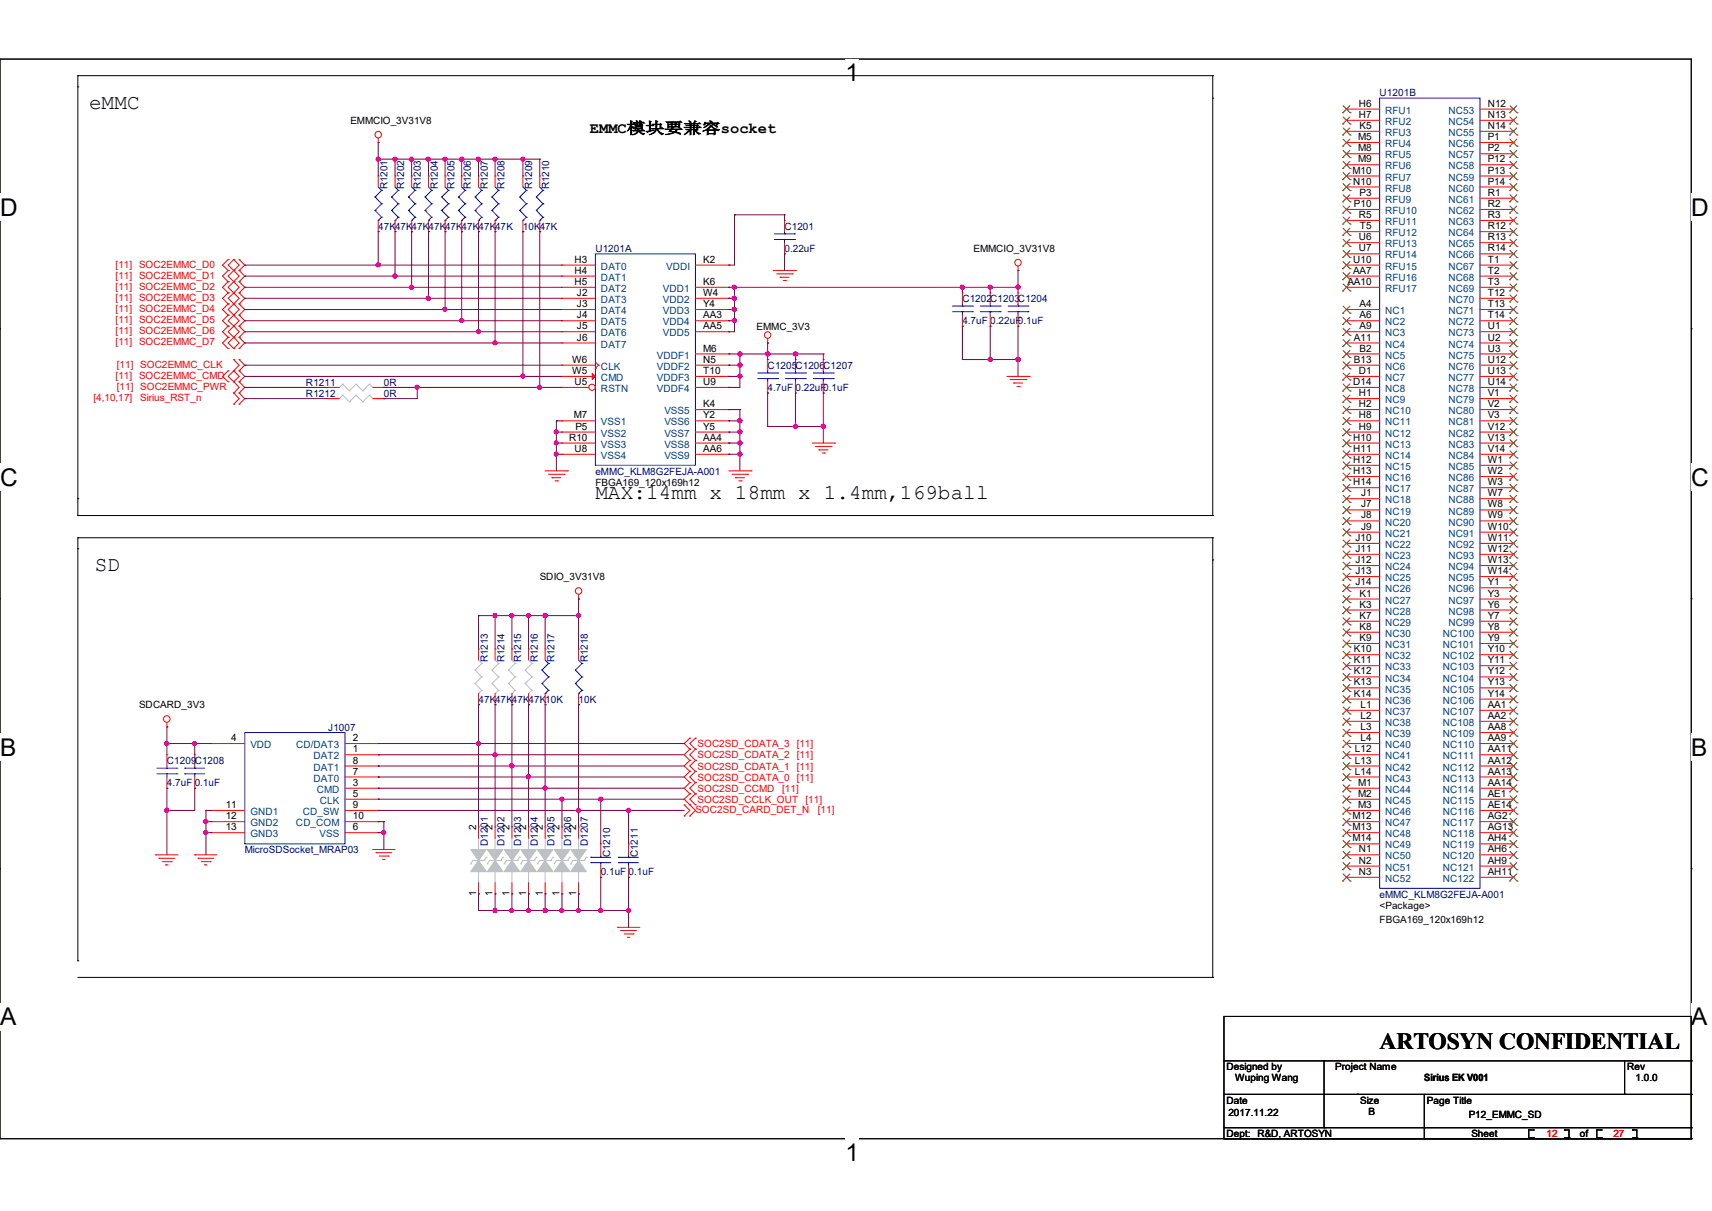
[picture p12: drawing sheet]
<svg xmlns="http://www.w3.org/2000/svg" width="297mm" height="210mm" viewBox="0 0 297 210" stroke-linecap="round" stroke-linejoin="round" font-family="sans-serif">
<defs><g id="words">
<g font-size="4.2">
<text x="146.7" y="14.1">1</text>
<text x="0" y="37.4">D</text>
<text x="293.4" y="37.4">D</text>
<text x="0" y="84.2">C</text>
<text x="293.4" y="84.2">C</text>
<text x="0" y="131">B</text>
<text x="293.4" y="131">B</text>
<text x="0" y="177.8">A</text>
<text x="293.4" y="177.8">A</text>
<text x="146.7" y="201.3">1</text>
</g>
<text font-size="4" x="239.4" y="181.9">ARTOSYN CONFIDENTIAL</text>
<g font-size="3.6">
<text x="15.5" y="19">eMMC</text>
<text x="103.3" y="86.5">MAX:14mm x 18mm x 1.4mm,169ball</text>
<text x="16.4" y="99.1">SD</text>
</g>
<text font-size="2.7" x="102.3" y="23.1">EMMC模块要兼容socket</text>
<g font-size="1.7" fill="#000080">
<text x="239.3" y="16.7">U1201B</text>
<text x="67.2" y="32.8" transform="rotate(-90 67.2 32.8)">R1201</text>
<text x="70.1" y="32.8" transform="rotate(-90 70.1 32.8)">R1202</text>
<text x="73" y="32.8" transform="rotate(-90 73 32.8)">R1203</text>
<text x="75.9" y="32.8" transform="rotate(-90 75.9 32.8)">R1204</text>
<text x="78.8" y="32.8" transform="rotate(-90 78.8 32.8)">R1205</text>
<text x="81.7" y="32.8" transform="rotate(-90 81.7 32.8)">R1206</text>
<text x="84.6" y="32.8" transform="rotate(-90 84.6 32.8)">R1207</text>
<text x="87.5" y="32.8" transform="rotate(-90 87.5 32.8)">R1208</text>
<text x="92.3" y="32.8" transform="rotate(-90 92.3 32.8)">R1209</text>
<text x="95.2" y="32.8" transform="rotate(-90 95.2 32.8)">R1210</text>
<text x="65.6" y="39.8">47K47K47K47K47K47K47K47K</text>
<text x="90.7" y="39.8">10K47K</text>
<text x="136.1" y="39.8">C1201</text>
<text x="103.3" y="43.7">U1201A</text>
<text x="136.1" y="43.7">0.22uF</text>
<text x="167" y="52.4">C1202C1203C1204</text>
<text x="167" y="56.3">4.7uF 0.22uF0.1uF</text>
<text x="133.2" y="64">C1205C1206C1207</text>
<text x="53.1" y="68.8">R1212</text>
<text x="53.1" y="66.9">R1211</text>
<text x="66.6" y="68.8">0R</text>
<text x="66.6" y="66.9">0R</text>
<text x="133.2" y="67.8">4.7uF 0.22uF0.1uF</text>
<text x="103.3" y="82.3">eMMC_KLM8G2FEJA-A001</text>
<text x="84.6" y="114.9" transform="rotate(-90 84.6 114.9)">R1213</text>
<text x="87.5" y="114.9" transform="rotate(-90 87.5 114.9)">R1214</text>
<text x="90.4" y="114.9" transform="rotate(-90 90.4 114.9)">R1215</text>
<text x="93.3" y="114.9" transform="rotate(-90 93.3 114.9)">R1216</text>
<text x="96.2" y="114.9" transform="rotate(-90 96.2 114.9)">R1217</text>
<text x="102" y="114.9" transform="rotate(-90 102 114.9)">R1218</text>
<text x="83" y="121.9">47K47K47K47K10K</text>
<text x="100.4" y="121.9">10K</text>
<text x="56.9" y="126.7">J1007</text>
<text x="29" y="132.5">C1209C1208</text>
<text x="29" y="136.4">4.7uF 0.1uF</text>
<text x="42.5" y="148">MicroSDSocket_MRAP03</text>
<text x="84.6" y="146.7" transform="rotate(-90 84.6 146.7)">D1201</text>
<text x="87.5" y="146.7" transform="rotate(-90 87.5 146.7)">D1202</text>
<text x="90.4" y="146.7" transform="rotate(-90 90.4 146.7)">D1203</text>
<text x="93.3" y="146.7" transform="rotate(-90 93.3 146.7)">D1204</text>
<text x="96.2" y="146.7" transform="rotate(-90 96.2 146.7)">D1205</text>
<text x="99.1" y="146.7" transform="rotate(-90 99.1 146.7)">D1206</text>
<text x="102" y="146.7" transform="rotate(-90 102 146.7)">D1207</text>
<text x="105.8" y="148.7" transform="rotate(-90 105.8 148.7)">C1210</text>
<text x="110.7" y="148.7" transform="rotate(-90 110.7 148.7)">C1211</text>
<text x="104.2" y="151.8">0.1uF 0.1uF</text>
<text x="239.3" y="155.7">eMMC_KLM8G2FEJA-A001</text>
</g>
<g font-size="1.7">
<text x="60.8" y="21.5">EMMCIO_3V31V8</text>
<text x="235.7" y="20.4">H7</text>
<text x="235.7" y="18.5">H6</text>
<text x="235.9" y="22.4">K5</text>
<text x="258.1" y="22.4">N14</text>
<text x="258.1" y="20.4">N13</text>
<text x="258.1" y="18.5">N12</text>
<text x="235.6" y="28.2">M9</text>
<text x="235.6" y="26.2">M8</text>
<text x="235.6" y="24.3">M5</text>
<text x="258.1" y="28.2">P12</text>
<text x="258.1" y="26.2">P2</text>
<text x="258.1" y="24.3">P1</text>
<text x="234.6" y="30.1">M10</text>
<text x="234.8" y="32">N10</text>
<text x="234.9" y="35.9">P10</text>
<text x="235.9" y="34">P3</text>
<text x="258.1" y="35.9">R2</text>
<text x="258.1" y="34">R1</text>
<text x="258.1" y="32">P14</text>
<text x="258.1" y="30.1">P13</text>
<text x="235.7" y="41.7">U6</text>
<text x="235.7" y="37.8">R5</text>
<text x="235.9" y="39.7">T5</text>
<text x="258.1" y="41.7">R13</text>
<text x="258.1" y="39.7">R12</text>
<text x="258.1" y="37.8">R3</text>
<text x="99.7" y="47.5">H4</text>
<text x="99.7" y="45.5">H3</text>
<text x="122" y="45.5">K2</text>
<text x="168.9" y="43.7">EMMCIO_3V31V8</text>
<text x="234.7" y="47.5">AA7</text>
<text x="234.8" y="45.5">U10</text>
<text x="235.7" y="43.6">U7</text>
<text x="258.1" y="47.5">T2</text>
<text x="258.1" y="45.5">T1</text>
<text x="258.1" y="43.6">R14</text>
<text x="99.7" y="49.4">H5</text>
<text x="100.1" y="53.3">J3</text>
<text x="100.1" y="51.3">J2</text>
<text x="122" y="53.3">Y4</text>
<text x="122" y="51.3">W4</text>
<text x="122" y="49.4">K6</text>
<text x="233.8" y="49.4">AA10</text>
<text x="235.9" y="53.3">A4</text>
<text x="258.1" y="53.3">T13</text>
<text x="258.1" y="51.3">T12</text>
<text x="258.1" y="49.4">T3</text>
<text x="100.1" y="59.1">J6</text>
<text x="100.1" y="57.1">J5</text>
<text x="100.1" y="55.2">J4</text>
<text x="122" y="57.1">AA5</text>
<text x="122" y="55.2">AA3</text>
<text x="131.3" y="57.2">EMMC_3V3</text>
<text x="234.9" y="59.1">A11</text>
<text x="235.9" y="57.1">A9</text>
<text x="235.9" y="55.2">A6</text>
<text x="258.1" y="59.1">U2</text>
<text x="258.1" y="57.1">U1</text>
<text x="258.1" y="55.2">T14</text>
<text x="99.3" y="64.9">W5</text>
<text x="99.3" y="62.9">W6</text>
<text x="122" y="64.9">T10</text>
<text x="122" y="62.9">N5</text>
<text x="122" y="61">M6</text>
<text x="234.9" y="62.9">B13</text>
<text x="235.7" y="64.9">D1</text>
<text x="235.9" y="61">B2</text>
<text x="258.1" y="64.9">U13</text>
<text x="258.1" y="62.9">U12</text>
<text x="258.1" y="61">U3</text>
<text x="99.7" y="66.8">U5</text>
<text x="122" y="70.6">K4</text>
<text x="122" y="66.8">U9</text>
<text x="234.8" y="66.8">D14</text>
<text x="235.7" y="70.6">H2</text>
<text x="235.7" y="68.7">H1</text>
<text x="258.1" y="70.6">V2</text>
<text x="258.1" y="68.7">V1</text>
<text x="258.1" y="66.8">U14</text>
<text x="98.7" y="76.4">R10</text>
<text x="99.6" y="72.6">M7</text>
<text x="99.8" y="74.5">P5</text>
<text x="122" y="76.4">AA4</text>
<text x="122" y="74.5">Y5</text>
<text x="122" y="72.6">Y2</text>
<text x="234.8" y="76.4">H10</text>
<text x="235.7" y="74.5">H9</text>
<text x="235.7" y="72.6">H8</text>
<text x="258.1" y="76.4">V13</text>
<text x="258.1" y="74.5">V12</text>
<text x="258.1" y="72.6">V3</text>
<text x="99.7" y="78.4">U8</text>
<text x="122" y="78.4">AA6</text>
<text x="234.8" y="82.2">H13</text>
<text x="234.8" y="80.3">H12</text>
<text x="234.8" y="78.4">H11</text>
<text x="258.1" y="82.2">W2</text>
<text x="258.1" y="80.3">W1</text>
<text x="258.1" y="78.4">V14</text>
<text x="103.3" y="84.2">FBGA169_120x169h12</text>
<text x="234.8" y="84.2">H14</text>
<text x="236.1" y="86.1">J1</text>
<text x="236.1" y="89.9">J8</text>
<text x="236.1" y="88">J7</text>
<text x="258.1" y="89.9">W9</text>
<text x="258.1" y="88">W8</text>
<text x="258.1" y="86.1">W7</text>
<text x="258.1" y="84.2">W3</text>
<text x="235.2" y="95.7">J11</text>
<text x="235.2" y="93.8">J10</text>
<text x="236.1" y="91.9">J9</text>
<text x="258.1" y="95.7">W12</text>
<text x="258.1" y="93.8">W11</text>
<text x="258.1" y="91.9">W10</text>
<text x="93.6" y="100.7">SDIO_3V31V8</text>
<text x="235.2" y="101.5">J14</text>
<text x="235.2" y="99.6">J13</text>
<text x="235.2" y="97.7">J12</text>
<text x="258.1" y="101.5">Y1</text>
<text x="258.1" y="99.6">W14</text>
<text x="258.1" y="97.7">W13</text>
<text x="235.9" y="107.3">K7</text>
<text x="235.9" y="105.4">K3</text>
<text x="235.9" y="103.5">K1</text>
<text x="258.1" y="107.3">Y7</text>
<text x="258.1" y="105.4">Y6</text>
<text x="258.1" y="103.5">Y3</text>
<text x="234.9" y="113.1">K10</text>
<text x="235.9" y="111.2">K9</text>
<text x="235.9" y="109.2">K8</text>
<text x="258.1" y="113.1">Y10</text>
<text x="258.1" y="111.2">Y9</text>
<text x="258.1" y="109.2">Y8</text>
<text x="234.9" y="118.9">K13</text>
<text x="234.9" y="117">K12</text>
<text x="234.9" y="115">K11</text>
<text x="258.1" y="118.9">Y13</text>
<text x="258.1" y="117">Y12</text>
<text x="258.1" y="115">Y11</text>
<text x="24.1" y="122.8">SDCARD_3V3</text>
<text x="234.9" y="120.8">K14</text>
<text x="236" y="124.7">L2</text>
<text x="236" y="122.8">L1</text>
<text x="258.1" y="124.7">AA2</text>
<text x="258.1" y="122.8">AA1</text>
<text x="258.1" y="120.8">Y14</text>
<text x="40.1" y="128.5">4</text>
<text x="61.2" y="130.5">1</text>
<text x="61.2" y="128.5">2</text>
<text x="235.1" y="130.5">L12</text>
<text x="236" y="128.5">L4</text>
<text x="236" y="126.6">L3</text>
<text x="258.1" y="130.5">AA11</text>
<text x="258.1" y="128.5">AA9</text>
<text x="258.1" y="126.6">AA8</text>
<text x="61.2" y="132.4">8</text>
<text x="61.2" y="134.3">7</text>
<text x="61.2" y="136.3">3</text>
<text x="235.1" y="134.3">L14</text>
<text x="235.1" y="132.4">L13</text>
<text x="235.6" y="136.3">M1</text>
<text x="258.1" y="136.3">AA14</text>
<text x="258.1" y="134.3">AA13</text>
<text x="258.1" y="132.4">AA12</text>
<text x="39.2" y="140.1">11</text>
<text x="39.2" y="142.1">12</text>
<text x="39.2" y="144">13</text>
<text x="61.2" y="140.1">9</text>
<text x="61.2" y="144">6</text>
<text x="61.2" y="138.2">5</text>
<text x="61.2" y="142.1">10</text>
<text x="234.6" y="144">M13</text>
<text x="234.6" y="142.1">M12</text>
<text x="235.6" y="140.1">M3</text>
<text x="235.6" y="138.2">M2</text>
<text x="258.1" y="144">AG13</text>
<text x="258.1" y="142.1">AG2</text>
<text x="258.1" y="140.1">AE14</text>
<text x="258.1" y="138.2">AE1</text>
<text x="82.6" y="144" transform="rotate(-90 82.6 144)">2</text>
<text x="85.5" y="144" transform="rotate(-90 85.5 144)">2</text>
<text x="88.4" y="144" transform="rotate(-90 88.4 144)">2</text>
<text x="91.3" y="144" transform="rotate(-90 91.3 144)">2</text>
<text x="94.1" y="144" transform="rotate(-90 94.1 144)">2</text>
<text x="97.1" y="144" transform="rotate(-90 97.1 144)">2</text>
<text x="99.9" y="144" transform="rotate(-90 99.9 144)">2</text>
<text x="234.6" y="145.9">M14</text>
<text x="235.7" y="149.8">N2</text>
<text x="235.7" y="147.8">N1</text>
<text x="258.1" y="149.8">AH9</text>
<text x="258.1" y="147.8">AH6</text>
<text x="258.1" y="145.9">AH4</text>
<text x="82.6" y="155.4" transform="rotate(-90 82.6 155.4)">1</text>
<text x="85.5" y="155.4" transform="rotate(-90 85.5 155.4)">1</text>
<text x="88.4" y="155.4" transform="rotate(-90 88.4 155.4)">1</text>
<text x="91.3" y="155.4" transform="rotate(-90 91.3 155.4)">1</text>
<text x="94.1" y="155.4" transform="rotate(-90 94.1 155.4)">1</text>
<text x="97.1" y="155.4" transform="rotate(-90 97.1 155.4)">1</text>
<text x="99.9" y="155.4" transform="rotate(-90 99.9 155.4)">1</text>
<text x="235.7" y="151.7">N3</text>
<text x="258.1" y="151.7">AH11</text>
<text x="239.3" y="157.6">&lt;Package&gt;</text>
<text x="239.3" y="160.1">FBGA169_120x169h12</text>
<text x="212.8" y="185.6">Designed by</text>
<text x="231.6" y="185.6">Project Name</text>
<text x="282.3" y="185.6">Rev</text>
<text x="212.8" y="191.4">Date</text>
<text x="214.3" y="187.5">Wuping Wang</text>
<text x="236" y="191.4">Size</text>
<text x="247.1" y="187.5">Sirius EK V001</text>
<text x="247.6" y="191.4">Page Title</text>
<text x="283.8" y="187.5">1.0.0</text>
<text x="212.8" y="197.2">Dept: R&amp;D, ARTOSYN</text>
<text x="213.1" y="193.5">2017.11.22</text>
<text x="237.4" y="193.3">B</text>
<text x="254.8" y="193.9">P12_EMMC_SD</text>
<text x="255.3" y="197.2">Sheet</text>
<text x="274.1" y="197.2">of</text>
</g>
<g font-size="1.7" fill="#004080">
<text x="240.3" y="23.6">RFU3</text>
<text x="240.3" y="21.7">RFU2</text>
<text x="240.3" y="19.7">RFU1</text>
<text x="251.3" y="23.6">NC55</text>
<text x="251.3" y="21.7">NC54</text>
<text x="251.3" y="19.7">NC53</text>
<text x="240.3" y="29.4">RFU6</text>
<text x="240.3" y="27.5">RFU5</text>
<text x="240.3" y="25.5">RFU4</text>
<text x="251.3" y="29.4">NC58</text>
<text x="251.3" y="27.5">NC57</text>
<text x="251.3" y="25.5">NC56</text>
<text x="240.3" y="35.2">RFU9</text>
<text x="240.3" y="33.2">RFU8</text>
<text x="240.3" y="31.3">RFU7</text>
<text x="251.3" y="35.2">NC61</text>
<text x="251.3" y="33.2">NC60</text>
<text x="251.3" y="31.3">NC59</text>
<text x="240.3" y="41">RFU12</text>
<text x="240.3" y="39">RFU11</text>
<text x="240.3" y="37.1">RFU10</text>
<text x="251.3" y="41">NC64</text>
<text x="251.3" y="39">NC63</text>
<text x="251.3" y="37.1">NC62</text>
<text x="104.3" y="46.8">DAT0</text>
<text x="115.6" y="46.8">VDDI</text>
<text x="240.3" y="46.8">RFU15</text>
<text x="240.3" y="44.8">RFU14</text>
<text x="240.3" y="42.9">RFU13</text>
<text x="251.3" y="46.8">NC67</text>
<text x="251.3" y="44.8">NC66</text>
<text x="251.3" y="42.9">NC65</text>
<text x="104.3" y="52.5">DAT3</text>
<text x="104.3" y="50.6">DAT2</text>
<text x="104.3" y="48.7">DAT1</text>
<text x="115" y="52.5">VDD2</text>
<text x="115" y="50.6">VDD1</text>
<text x="240.3" y="50.6">RFU17</text>
<text x="240.3" y="48.7">RFU16</text>
<text x="251.3" y="52.5">NC70</text>
<text x="251.3" y="50.6">NC69</text>
<text x="251.3" y="48.7">NC68</text>
<text x="104.3" y="58.3">DAT6</text>
<text x="104.3" y="56.4">DAT5</text>
<text x="104.3" y="54.5">DAT4</text>
<text x="115" y="58.3">VDD5</text>
<text x="115" y="56.4">VDD4</text>
<text x="115" y="54.5">VDD3</text>
<text x="240.3" y="58.3">NC3</text>
<text x="240.3" y="56.4">NC2</text>
<text x="240.3" y="54.5">NC1</text>
<text x="251.3" y="58.3">NC73</text>
<text x="251.3" y="56.4">NC72</text>
<text x="251.3" y="54.5">NC71</text>
<text x="104.3" y="60.3">DAT7</text>
<text x="104.3" y="64.1">CLK</text>
<text x="114" y="64.1">VDDF2</text>
<text x="114" y="62.2">VDDF1</text>
<text x="240.3" y="64.1">NC6</text>
<text x="240.3" y="62.2">NC5</text>
<text x="240.3" y="60.3">NC4</text>
<text x="251.3" y="64.1">NC76</text>
<text x="251.3" y="62.2">NC75</text>
<text x="251.3" y="60.3">NC74</text>
<text x="104.3" y="68">RSTN</text>
<text x="104.3" y="66.1">CMD</text>
<text x="114" y="68">VDDF4</text>
<text x="114" y="66.1">VDDF3</text>
<text x="115.3" y="71.8">VSS5</text>
<text x="240.3" y="71.8">NC10</text>
<text x="240.3" y="69.9">NC9</text>
<text x="240.3" y="68">NC8</text>
<text x="240.3" y="66.1">NC7</text>
<text x="251.3" y="71.8">NC80</text>
<text x="251.3" y="69.9">NC79</text>
<text x="251.3" y="68">NC78</text>
<text x="251.3" y="66.1">NC77</text>
<text x="104.3" y="77.6">VSS3</text>
<text x="104.3" y="75.7">VSS2</text>
<text x="104.3" y="73.8">VSS1</text>
<text x="115.3" y="77.6">VSS8</text>
<text x="115.3" y="75.7">VSS7</text>
<text x="115.3" y="73.8">VSS6</text>
<text x="240.3" y="77.6">NC13</text>
<text x="240.3" y="75.7">NC12</text>
<text x="240.3" y="73.8">NC11</text>
<text x="251.3" y="77.6">NC83</text>
<text x="251.3" y="75.7">NC82</text>
<text x="251.3" y="73.8">NC81</text>
<text x="104.3" y="79.6">VSS4</text>
<text x="115.3" y="79.6">VSS9</text>
<text x="240.3" y="83.4">NC16</text>
<text x="240.3" y="81.5">NC15</text>
<text x="240.3" y="79.6">NC14</text>
<text x="251.3" y="83.4">NC86</text>
<text x="251.3" y="81.5">NC85</text>
<text x="251.3" y="79.6">NC84</text>
<text x="240.3" y="87.3">NC18</text>
<text x="240.3" y="85.4">NC17</text>
<text x="240.3" y="89.2">NC19</text>
<text x="251.3" y="89.2">NC89</text>
<text x="251.3" y="87.3">NC88</text>
<text x="251.3" y="85.4">NC87</text>
<text x="240.3" y="95">NC22</text>
<text x="240.3" y="93.1">NC21</text>
<text x="240.3" y="91.1">NC20</text>
<text x="251.3" y="95">NC92</text>
<text x="251.3" y="93.1">NC91</text>
<text x="251.3" y="91.1">NC90</text>
<text x="240.3" y="100.8">NC25</text>
<text x="240.3" y="98.9">NC24</text>
<text x="240.3" y="96.9">NC23</text>
<text x="251.3" y="100.8">NC95</text>
<text x="251.3" y="98.9">NC94</text>
<text x="251.3" y="96.9">NC93</text>
<text x="240.3" y="102.7">NC26</text>
<text x="240.3" y="106.6">NC28</text>
<text x="240.3" y="104.7">NC27</text>
<text x="251.3" y="102.7">NC96</text>
<text x="251.3" y="106.6">NC98</text>
<text x="251.3" y="104.7">NC97</text>
<text x="240.3" y="112.4">NC31</text>
<text x="240.3" y="110.4">NC30</text>
<text x="240.3" y="108.5">NC29</text>
<text x="250.3" y="112.4">NC101</text>
<text x="250.3" y="110.4">NC100</text>
<text x="251.3" y="108.5">NC99</text>
<text x="240.3" y="118.2">NC34</text>
<text x="240.3" y="116.2">NC33</text>
<text x="240.3" y="114.3">NC32</text>
<text x="250.3" y="118.2">NC104</text>
<text x="250.3" y="116.2">NC103</text>
<text x="250.3" y="114.3">NC102</text>
<text x="240.3" y="125.9">NC38</text>
<text x="240.3" y="124">NC37</text>
<text x="240.3" y="122">NC36</text>
<text x="240.3" y="120.1">NC35</text>
<text x="250.3" y="125.9">NC108</text>
<text x="250.3" y="124">NC107</text>
<text x="250.3" y="122">NC106</text>
<text x="250.3" y="120.1">NC105</text>
<text x="43.4" y="129.7">VDD</text>
<text x="51.4" y="129.7">CD/DAT3</text>
<text x="54.4" y="131.7">DAT2</text>
<text x="240.3" y="129.7">NC40</text>
<text x="240.3" y="131.7">NC41</text>
<text x="240.3" y="127.8">NC39</text>
<text x="250.3" y="131.7">NC111</text>
<text x="250.3" y="129.7">NC110</text>
<text x="250.3" y="127.8">NC109</text>
<text x="54.4" y="133.6">DAT1</text>
<text x="54.4" y="135.5">DAT0</text>
<text x="54.9" y="137.5">CMD</text>
<text x="240.3" y="137.5">NC44</text>
<text x="240.3" y="135.5">NC43</text>
<text x="240.3" y="133.6">NC42</text>
<text x="250.3" y="137.5">NC114</text>
<text x="250.3" y="135.5">NC113</text>
<text x="250.3" y="133.6">NC112</text>
<text x="43.4" y="141.3">GND1</text>
<text x="43.4" y="143.3">GND2</text>
<text x="51.3" y="143.3">CD_COM</text>
<text x="52.5" y="141.3">CD_SW</text>
<text x="55.5" y="139.4">CLK</text>
<text x="240.3" y="143.3">NC47</text>
<text x="240.3" y="141.3">NC46</text>
<text x="240.3" y="139.4">NC45</text>
<text x="250.3" y="143.3">NC117</text>
<text x="250.3" y="141.3">NC116</text>
<text x="250.3" y="139.4">NC115</text>
<text x="43.4" y="145.2">GND3</text>
<text x="55.5" y="145.2">VSS</text>
<text x="240.3" y="149.1">NC50</text>
<text x="240.3" y="147.1">NC49</text>
<text x="240.3" y="145.2">NC48</text>
<text x="250.3" y="149.1">NC120</text>
<text x="250.3" y="147.1">NC119</text>
<text x="250.3" y="145.2">NC118</text>
<text x="240.3" y="152.9">NC52</text>
<text x="240.3" y="151">NC51</text>
<text x="250.3" y="152.9">NC122</text>
<text x="250.3" y="151">NC121</text>
</g>
<g font-size="1.7" fill="#f00">
<text x="20.1" y="46.4">[11] SOC2EMMC_D0</text>
<text x="20.1" y="48.3">[11] SOC2EMMC_D1</text>
<text x="20.1" y="50.2">[11] SOC2EMMC_D2</text>
<text x="20.1" y="52.2">[11] SOC2EMMC_D3</text>
<text x="20.1" y="54.1">[11] SOC2EMMC_D4</text>
<text x="20.1" y="56">[11] SOC2EMMC_D5</text>
<text x="20.1" y="58">[11] SOC2EMMC_D6</text>
<text x="20.1" y="59.9">[11] SOC2EMMC_D7</text>
<text x="20.1" y="65.7">[11] SOC2EMMC_CMD</text>
<text x="20.3" y="63.8">[11] SOC2EMMC_CLK</text>
<text x="16.2" y="69.6">[4,10,17]</text>
<text x="20.3" y="67.6">[11] SOC2EMMC_PWR</text>
<text x="24.3" y="69.6">Sirius_RST_n</text>
<text x="121" y="129.6">SOC2SD_CDATA_3 [11]</text>
<text x="121" y="131.5">SOC2SD_CDATA_2 [11]</text>
<text x="121" y="133.5">SOC2SD_CDATA_1 [11]</text>
<text x="121" y="135.4">SOC2SD_CDATA_0 [11]</text>
<text x="121" y="137.3">SOC2SD_CCMD</text>
<text x="135.7" y="137.3">[11]</text>
<text x="120.6" y="141">SOC2SD_CARD_DET_N</text>
<text x="121" y="139.3">SOC2SD_CCLK_OUT</text>
<text x="139.7" y="139.3">[11]</text>
<text x="141.9" y="141">[11]</text>
<text x="268.3" y="197.2">12</text>
<text x="279.9" y="197.2">27</text>
</g>
</g></defs>
<path d="M0 10.2h293.4v187.3h-293.4z" fill="none" stroke="#000" stroke-width=".17"/>
<g fill="#fff">
<path d="M146.7 10.2h2.4v4.8h-2.4z"/>
<path d="M146.7 197.5h2.4v4.7h-2.4z"/>
<path d="M0 33.6h3v4.8h-3z"/>
<path d="M293.4 33.6h3.1v4.8h-3.1z"/>
<path d="M0 80.4h3v4.7h-3z"/>
<path d="M293.4 80.4h3.1v4.7h-3.1z"/>
</g>
<path d="M0 57h.1M293.4 57h.1" fill="none" stroke="#000" stroke-width=".17"/>
<g fill="#fff">
<path d="M0 127.2h2.8v4.8h-2.8z"/>
<path d="M293.4 127.2h2.8v4.8h-2.8z"/>
</g>
<path d="M0 103.8h.1M293.4 103.8h.1" fill="none" stroke="#000" stroke-width=".17"/>
<g fill="#fff">
<path d="M0 174h2.8v4.8h-2.8z"/>
<path d="M293.3 174h2.9v4.8h-2.9z"/>
</g>
<g fill="none" stroke="#000" stroke-width=".17">
<path d="M13.5 13.1h.1M13.5 15.1h.1M13.5 13.1v76.3M13.5 13.1h196.9M210.4 17h.1M210.4 13.1h.1M210.4 13.1v76.3M13.5 86.5h.1M13.5 89.4h.1M13.5 93.3h.1M13.5 95.2h.1M13.5 93.3v73.3"/>
<path d="M13.5 89.4h196.9M13.5 93.3h196.9M210.4 89.4h.1M210.4 97.1h.1M210.4 93.3h.1M210.4 93.3v76.2M0 150.7h.1M293.4 150.7h.1M13.5 166.6h.1M13.5 169.5h196.9M210.4 169.5h.1M212.3 176.3h81.1v21.2h-81.1z"/>
<path d="M212.3 184h81.1M212.3 195.6h81.1M212.3 189.8h81.1M212.3 197.5h81.1M229.7 195.6h.1M229.7 184v11.6M235.5 189.8h.1M247.1 195.6h.1M247.1 197.5h.1M247.1 189.8v7.7M265.2 197.3h.1M265.2 197.3h.8"/>
<path d="M266 196h.1M266 197.3h.1M266 196h-.8v1.3M271.4 197.3h.1M271.4 196h.1M271.4 196h.8v1.3M271.4 197.3h.8M272.2 197.3h.1M277 197.3h.1M277 197.3h.8M277.8 196h.1M277.8 197.3h.1"/>
<path d="M277.8 196h-.8v1.3M281.9 189.8h.1M281.9 184v5.8M283.2 197.3h.1M283.2 196h.1M283.2 196h.8v1.3M283.2 197.3h.8M284 197.3h.1M293.4 184h.1M293.4 195.6h.1M293.4 189.8h.1M293.4 197.5h.1"/>
</g>
<g fill="none" stroke="#f00" stroke-width=".17">
<path d="M65.6 24.7h.1M65.6 30.5h.1M65.6 24v.7M65.6 30.5v1.9M65.6 38.2v2M71.4 30.5h.1M71.4 30.5v1.9M71.4 38.2v2M74.3 30.5h.1M74.3 30.5v1.9M74.3 38.2v2M83 30.5h.1"/>
<path d="M83 30.5v1.9M83 38.2v2M90.7 30.5h.1M90.7 30.5v1.9M90.7 38.2v2M93.6 30.5h.1M93.6 30.5v1.9M93.6 38.2v2M136.1 38.2h.1M136.1 38.2v2M39.6 45h.1M39.6 46.9h.1"/>
<path d="M39.6 48.9h.1M39.6 50.8h.1M39.6 52.7h.1M39.6 54.7h.1M39.6 56.6h.1M39.6 58.5h.1M39.6 45l-1 1 1 .9M39.6 46.9l-1 1 1 1M39.6 52.7l-1 1 1 1M39.6 48.9l-1 .9 1 1M39.6 54.7l-1 .9 1 1M39.6 50.8l-1 .9 1 1"/>
<path d="M39.6 56.6l-1 .9 1 1M39.6 58.5l-1 1 1 1M40.6 45h.1M40.6 46.9h.1M40.6 48.9h.1M40.6 50.8h.1M40.6 52.7h.1M40.6 54.7h.1M40.6 56.6h.1M40.6 58.5h.1M40.6 45l.9 1-1.9 1.9 1 1M40.6 45l-1 1 1 .9"/>
<path d="M40.6 46.9l.9 1-.9 1M40.6 48.9l.9 .9-.9 1M40.6 48.9l-1 .9 1.9 1.9-.9 1M40.6 50.8l-1 .9 1 1M40.6 52.7l.9 1-.9 1M40.6 52.7l-1 1 1 1M40.6 54.7l.9 .9-1.9 1.9 1 1M40.6 54.7l-1 .9 1 1M40.6 56.6l.9 .9-.9 1M40.6 58.5l.9 1-.9 1M40.6 58.5l-1 1 1 1M41.5 46.9h.1"/>
<path d="M41.5 45h.1M41.5 48.9h.1M41.5 50.8h.1M41.5 52.7h.1M41.5 54.7h.1M41.5 56.6h.1M41.5 58.5h.1M41.5 45l1 1-1 .9M41.5 46.9l1 1-1 1M41.5 48.9l1 .9-1 1M41.5 52.7l1 1-1 1M41.5 50.8l1 .9-1 1"/>
<path d="M41.5 56.6l1 .9-1 1M41.5 54.7l1 .9-1 1M41.5 58.5l1 1-1 1M65.6 40.2h.1M71.4 40.2h.1M74.3 40.2h.1M83 40.2h.1M90.7 40.2h.1M93.6 40.2h.1M133.2 59.5h.1M133.2 58.7v.8M134.2 46.9h3.8"/>
<path d="M134.7 47.5h2.8M135.3 48.1h.1M135.3 48.1h1.6M135.9 48.6h.4M136.1 44h.1M136.1 42.1v1.9M136.3 48.6h.1M137.5 47.5h.1M138 46.9h.1M171.8 50.8h.1M171.8 56.6h.1M171.8 50.8v1.9"/>
<path d="M171.8 54.7v1.9M176.6 46.9h.1M176.6 46.1v.8M39.6 60.5h.1M39.6 64.3h.1M39.6 66.2h.1M39.6 64.3l-1 1 1 .9M40.6 60.5h.1M40.6 64.3h.1M40.6 66.2h.1M40.6 62.4h.1M40.6 68.2h.1"/>
<path d="M40.6 70.1h.1M40.6 64.3l.9 1-.9 .9M40.6 64.3l-1 1 1 .9M40.6 62.4l.9 .9-.9 1M40.6 66.2l.9 1-.9 1M40.6 68.2l.9 .9-.9 1M41.5 60.5h.1M41.5 66.2h.1M41.5 64.3h.1M41.5 62.4h.1M41.5 68.2h.1M41.5 70.1h.1"/>
<path d="M41.5 62.4l1 .9-1 1M41.5 64.3l1 1-1 .9M41.5 66.2l1 1-1 1M41.5 68.2l1 .9-1 1M56.9 69.1h.1M56.9 69.1h2M64.7 69.1h1.9M66.6 69.1h.1M133.2 62.4h.1M133.2 68.2h.1M133.2 62.4v1.9M133.2 66.2v2"/>
<path d="M138 62.4h.1M138 68.2h.1M138 62.4v1.9M138 66.2v2M140.9 76.8h3.9M141.5 77.4h2.7M142.1 78h.1M142.1 78h1.5M142.7 78.6h.3M143 78.6h.1M144.2 77.4h.1M144.8 76.8h.1"/>
<path d="M174.7 65.3h3.9M175.3 65.8h2.7M175.9 66.4h.1M175.9 66.4h1.5M176.4 67h.4M176.8 67h.1M178 65.8h.1M178.6 65.3h.1M94.6 81.7h3.9M95.2 82.3h2.7M95.8 82.8h.1M95.8 82.8h1.5"/>
<path d="M96.3 83.4h.4M96.7 83.4h.1M97.9 82.3h.1M98.5 81.7h.1M126.4 81.7h3.9M127 82.3h2.7M127.6 82.8h.1M127.6 82.8h1.6M128.2 83.4h.4M128.6 83.4h.1M129.7 82.3h.1M130.3 81.7h.1"/>
<path d="M83 112.6h.1M83 112.6v1.9M88.8 112.6h.1M88.8 112.6v1.9M91.7 112.6h.1M91.7 112.6v1.9M100.4 103.9h.1M100.4 112.6h.1M100.4 103.1v.8M100.4 112.6v1.9M29 126.1h.1M29 125.3v.8"/>
<path d="M33.8 130.9h.1M33.8 136.7h.1M33.8 130.9v1.9M33.8 134.7v2M36.7 128.9h.1M36.7 128.9h5.8M59.9 132.8h5.7M59.9 134.7h5.7M59.9 138.6h5.7M59.9 128.9h5.7M59.9 136.7h5.7M59.9 130.9h5.7"/>
<path d="M65.6 132.8h.1M65.6 134.7h.1M65.6 138.6h.1M65.6 136.7h.1M65.6 130.9h.1M65.6 128.9h.1M83 122.2h.1M83 120.3v1.9M88.8 122.2h.1M88.8 120.3v1.9M91.7 122.2h.1M91.7 120.3v1.9"/>
<path d="M100.4 122.2h.1M100.4 120.3v1.9M118.7 139.6h.1M118.7 139.6l1 .9-1 1M119.7 128h.1M119.7 129.9h.1M119.7 139.6h.1M119.7 131.9h.1M119.7 133.8h.1M119.7 135.7h.1M119.7 137.7h.1M119.7 128l-1 .9 1 1"/>
<path d="M119.7 137.7l-1 .9 1.9 1.9-.9 1M119.7 129.9l-1 1 1 1M119.7 131.9l-1 .9 1 1M119.7 133.8l-1 .9 1 1M119.7 135.7l-1 1 1 1M120.6 129.9h.1M120.6 128h.1M120.6 131.9h.1M120.6 133.8h.1M120.6 135.7h.1M120.6 137.7h.1M120.6 139.6h.1"/>
<path d="M120.6 128l-.9 .9 .9 1M120.6 129.9l-.9 1 .9 1M120.6 131.9l-.9 .9 .9 1M120.6 133.8l-.9 .9 .9 1M120.6 135.7l-.9 1 .9 1M120.6 137.7l-.9 .9 .9 1M27 148.3h.1M27 148.3h3.9M27.6 148.8h.1M27.6 148.8h2.7M28.2 149.4h1.5M28.7 150h.1"/>
<path d="M28.7 150h.5M29.7 149.4h.1M33.8 148.3h.1M33.8 148.3h3.8M34.4 148.8h.1M34.4 148.8h2.7M34.9 149.4h1.6M35.5 150h.1M35.5 150h.4M36.5 149.4h.1M36.7 140.5h.1M36.7 142.5h.1"/>
<path d="M36.7 144.4h.1M36.7 140.5h5.8M36.7 144.4h5.8M36.7 142.5h5.8M59.9 140.5h5.7M59.9 144.4h5.7M59.9 142.5h5.7M64.7 147.3h.1M64.7 147.3h3.8M65.2 147.9h.1M65.2 147.9h2.7M65.6 140.5h.1"/>
<path d="M65.6 144.4h.1M65.6 142.5h.1M65.8 148.5h1.6M66.4 149.1h.1M66.4 149.1h.4M67.4 148.5h.1M83 155h.1M83 143.4h.1M83 143.4v2M83 153.1v1.9M91.7 155h.1M91.7 143.4h.1"/>
<path d="M91.7 143.4v2M91.7 153.1v1.9M104.2 146.3h.1M104.2 152.1h.1M104.2 146.3v2M104.2 150.2v1.9M109.1 146.3h.1M109.1 152.1h.1M109.1 146.3v2M109.1 150.2v1.9M118.7 141.5h.1M119.7 141.5h.1"/>
<path d="M107.1 160.8h.1M107.1 160.8h3.9M107.7 161.4h.1M107.7 161.4h2.7M108.3 162h1.6M108.9 162.6h.1M108.9 162.6h.4M109.9 162h.1"/>
<circle cx="65.6" cy="23.3" r=".56"/>
<circle cx="133.2" cy="58.1" r=".56"/>
<circle cx="176.6" cy="45.6" r=".56"/>
<circle cx="100.4" cy="102.5" r=".56"/>
<circle cx="28.9" cy="124.7" r=".57"/>
</g>
<g fill="none" stroke="#00f" stroke-width=".17">
<path d="M65.1 34.2h.1M65.1 36.5h.1M65.1 34.2l1.1 1.1M65.1 36.5l1.1 1.2M65.6 38.2h.1M65.6 32.4l.6 .6M66.2 33h.1M66.2 35.3h.1M66.2 37.7h.1M66.2 33l-1.1 1.2M66.2 35.3l-1.1 1.2M66.2 37.7l-.6 .5"/>
<path d="M70.9 34.2h.1M70.9 36.5h.1M70.9 34.2l1.1 1.1M70.9 36.5l1.1 1.2M71.4 38.2h.1M71.4 32.4l.6 .6M72 33h.1M72 35.3h.1M72 37.7h.1M72 33l-1.1 1.2M72 35.3l-1.1 1.2M72 37.7l-.6 .5"/>
<path d="M73.7 34.2h.1M73.7 36.5h.1M73.7 34.2l1.2 1.1M73.7 36.5l1.2 1.2M74.3 38.2h.1M74.3 32.4l.6 .6M74.9 33h.1M74.9 35.3h.1M74.9 37.7h.1M74.9 33l-1.2 1.2M74.9 35.3l-1.2 1.2M74.9 37.7l-.6 .5"/>
<path d="M82.4 34.2h.1M82.4 36.5h.1M82.4 34.2l1.2 1.1M82.4 36.5l1.2 1.2M83 38.2h.1M83 32.4l.6 .6M83.6 33h.1M83.6 35.3h.1M83.6 37.7h.1M83.6 33l-1.2 1.2M83.6 35.3l-1.2 1.2M83.6 37.7l-.6 .5"/>
<path d="M90.2 34.2h.1M90.2 36.5h.1M90.2 34.2l1.1 1.1M90.2 36.5l1.1 1.2M90.7 38.2h.1M90.7 32.4l.6 .6M91.3 33h.1M91.3 35.3h.1M91.3 37.7h.1M91.3 33l-1.1 1.2M91.3 35.3l-1.1 1.2M91.3 37.7l-.6 .5"/>
<path d="M93 34.2h.1M93 36.5h.1M93 34.2l1.2 1.1M93 36.5l1.2 1.2M93.6 38.2h.1M93.6 32.4l.6 .6M94.2 33h.1M94.2 35.3h.1M94.2 37.7h.1M94.2 33l-1.2 1.2M94.2 35.3l-1.2 1.2M94.2 37.7l-.6 .5"/>
<path d="M103.3 44h17.3v36.7h-17.3zM134.4 41.5h3.4M134.4 40.6h3.4M136.1 40.6h.1M136.1 41.5h.1M136.1 40.2v.4M136.1 41.5v.6M137.8 41.5h.1M137.8 40.6h.1M170.1 54.1h3.4M170.1 53.1h3.4M171.8 53.1h.1"/>
<path d="M171.8 54.1h.1M171.8 52.7v.4M171.8 54.1v.6M173.5 54.1h.1M173.5 53.1h.1M131.4 65.7h3.5M131.4 64.7h3.5M133.2 64.7h.1M133.2 65.7h.1M133.2 64.3v.4M133.2 65.7v.5M134.9 65.7h.1"/>
<path d="M134.9 64.7h.1M136.3 65.7h3.4M136.3 64.7h3.4M138 64.7h.1M138 65.7h.1M138 64.3v.4M138 65.7v.5M139.7 65.7h.1M139.7 64.7h.1M99.8 116.2h.1M99.8 118.5h.1M99.8 116.2l1.2 1.2"/>
<path d="M99.8 118.5l1.2 1.2M100.4 114.5l.6 .6M101 115.1h.1M101 117.4h.1M101 119.7h.1M101 115.1l-1.2 1.1M101 117.4l-1.2 1.1M101 119.7l-.6 .6M32 134.2h.1M32 133.2h.1M32 134.2h3.5M32 133.2h3.5"/>
<path d="M33.8 133.2h.1M33.8 134.2h.1M33.8 132.8v.4M33.8 134.2v.5M42.5 127h17.4v19.3h-17.4zM100.4 120.3h.1M102.5 149.6h.1M102.5 148.7h.1M102.5 149.6h3.5M102.5 148.7h3.5M104.2 148.7h.1M104.2 149.6h.1"/>
<path d="M104.2 148.3v.4M104.2 149.6v.6M107.3 149.6h.1M107.3 148.7h.1M107.3 149.6h3.5M107.3 148.7h3.5M109.1 148.7h.1M109.1 149.6h.1M109.1 148.3v.4M109.1 149.6v.6"/>
</g>
<g fill="none" stroke="#c0c0c0" stroke-width=".17">
<path d="M59.4 68.5h.1M59.4 68.5l-.5 .6M59.4 68.5l1.2 1.2M60.6 69.7h.1M61.8 68.5h.1M61.8 68.5l-1.2 1.2M61.8 68.5l1.1 1.2M62.9 69.7h.1M64.1 68.5h.1M64.1 68.5l-1.2 1.2M64.1 68.5l.6 .6M64.7 69.1h.1"/>
<path d="M82.4 116.2h.1M82.4 118.5h.1M82.4 116.2l1.2 1.2M82.4 118.5l1.2 1.2M83 114.5l.6 .6M83.6 115.1h.1M83.6 117.4h.1M83.6 119.7h.1M83.6 115.1l-1.2 1.1M83.6 117.4l-1.2 1.1M83.6 119.7l-.6 .6M88.2 116.2h.1"/>
<path d="M88.2 118.5h.1M88.2 116.2l1.2 1.2M88.2 118.5l1.2 1.2M88.8 114.5l.6 .6M89.4 115.1h.1M89.4 117.4h.1M89.4 119.7h.1M89.4 115.1l-1.2 1.1M89.4 117.4l-1.2 1.1M89.4 119.7l-.6 .6M91.1 116.2h.1M91.1 118.5h.1"/>
<path d="M91.1 116.2l1.2 1.2M91.1 118.5l1.2 1.2M91.7 114.5l.6 .6M92.3 115.1h.1M92.3 117.4h.1M92.3 119.7h.1M92.3 115.1l-1.2 1.1M92.3 117.4l-1.2 1.1M92.3 119.7l-.6 .6M83 120.3h.1M88.8 120.3h.1M91.7 120.3h.1"/>
<path d="M81.7 149.8h.1M83 151.2h.1M83 145.4h.1M83 145.4v1.9M83 151.2v1.9M84 149.2h.1M84 149.2h-2l-.3 .6M84.4 148.7h.1M84.4 148.7l-.4 .5M90.3 149.8h.1M91.7 151.2h.1M91.7 145.4h.1"/>
<path d="M91.7 145.4v1.9M91.7 151.2v1.9M92.7 149.2h.1M92.7 149.2h-2l-.4 .6M93 148.7h.1M93 148.7l-.3 .5"/>
</g>
<g fill="#c0c0c0" stroke="#c0c0c0" stroke-width=".17">
<path d="M83 149.2l1.4 2h-2.7z" fill-rule="evenodd"/>
<path d="M81.7 147.3h2.7l-1.4 1.9z" fill-rule="evenodd"/>
<path d="M91.7 149.2l1.3 2h-2.7z" fill-rule="evenodd"/>
<path d="M90.3 147.3h2.7l-1.3 1.9z" fill-rule="evenodd"/>
</g>
<circle cx="102.7" cy="67.2" r=".54" fill="#fff" stroke="#f00" stroke-width=".17"/>
<g fill="none" stroke="#f00" stroke-width=".17">
<path d="M233.6 18.9h.1M233.6 18.9h5.8M256.8 18.9h5.8M262.6 18.9h.1M68.5 30.5h.1M68.5 30.5v1.9M68.5 38.2v2M77.2 30.5h.1M77.2 30.5v1.9M77.2 38.2v2M80.1 30.5h.1M80.1 30.5v1.9"/>
<path d="M80.1 38.2v2M85.9 30.5h.1M85.9 30.5v1.9M85.9 38.2v2M233.6 38.2h.1M233.6 36.3h.1M233.6 34.4h.1M233.6 32.4h.1M233.6 30.5h.1M233.6 28.6h.1M233.6 26.7h.1M233.6 24.7h.1"/>
<path d="M233.6 22.8h.1M233.6 20.9h.1M233.6 38.2h5.8M233.6 36.3h5.8M233.6 34.4h5.8M233.6 32.4h5.8M233.6 30.5h5.8M233.6 28.6h5.8M233.6 26.7h5.8M233.6 24.7h5.8M233.6 22.8h5.8M233.6 20.9h5.8"/>
<path d="M256.8 38.2h5.8M256.8 36.3h5.8M256.8 34.4h5.8M256.8 32.4h5.8M256.8 30.5h5.8M256.8 28.6h5.8M256.8 26.7h5.8M256.8 24.7h5.8M256.8 22.8h5.8M256.8 20.9h5.8M262.6 38.2h.1M262.6 36.3h.1"/>
<path d="M262.6 34.4h.1M262.6 32.4h.1M262.6 30.5h.1M262.6 28.6h.1M262.6 26.7h.1M262.6 24.7h.1M262.6 22.8h.1M262.6 20.9h.1M68.5 40.2h.1M77.2 40.2h.1M80.1 40.2h.1M85.9 40.2h.1"/>
<path d="M97.5 59.5h.1M97.5 57.5h.1M97.5 55.6h.1M97.5 53.7h.1M97.5 51.7h.1M97.5 49.8h.1M97.5 47.9h.1M97.5 46h.1M97.5 46h5.8M97.5 57.5h5.8M97.5 55.6h5.8M97.5 53.7h5.8"/>
<path d="M97.5 51.7h5.8M97.5 49.8h5.8M97.5 59.5h5.8M97.5 47.9h5.8M120.6 46h5.8M120.6 57.5h5.8M120.6 55.6h5.8M120.6 53.7h5.8M120.6 51.7h5.8M120.6 49.8h5.8M126.4 46h.1M126.4 57.5h.1"/>
<path d="M126.4 55.6h.1M126.4 53.7h.1M126.4 51.7h.1M126.4 49.8h.1M167 50.8h.1M167 56.6h.1M167 50.8v1.9M167 54.7v1.9M176.6 50.8h.1M176.6 56.6h.1M176.6 50.8v1.9M176.6 54.7v1.9"/>
<path d="M233.6 59.5h.1M233.6 57.5h.1M233.6 55.6h.1M233.6 53.7h.1M233.6 49.8h.1M233.6 47.9h.1M233.6 46h.1M233.6 44h.1M233.6 42.1h.1M233.6 40.2h.1M233.6 46h5.8M233.6 57.5h5.8"/>
<path d="M233.6 55.6h5.8M233.6 53.7h5.8M233.6 49.8h5.8M233.6 59.5h5.8M233.6 47.9h5.8M233.6 44h5.8M233.6 42.1h5.8M233.6 40.2h5.8M256.8 46h5.8M256.8 57.5h5.8M256.8 55.6h5.8M256.8 53.7h5.8"/>
<path d="M256.8 51.7h5.8M256.8 49.8h5.8M256.8 59.5h5.8M256.8 47.9h5.8M256.8 44h5.8M256.8 42.1h5.8M256.8 40.2h5.8M262.6 59.5h.1M262.6 57.5h.1M262.6 55.6h.1M262.6 53.7h.1M262.6 51.7h.1"/>
<path d="M262.6 49.8h.1M262.6 47.9h.1M262.6 46h.1M262.6 44h.1M262.6 42.1h.1M262.6 40.2h.1M56.9 67.2h.1M56.9 67.2h2M64.7 67.2h1.9M66.6 67.2h.1M97.5 67.2h.1M97.5 78.8h.1"/>
<path d="M97.5 76.8h.1M97.5 74.9h.1M97.5 73h.1M97.5 65.3h.1M97.5 63.3h.1M97.5 67.2h4.7M97.5 78.8h5.8M97.5 76.8h5.8M97.5 74.9h5.8M97.5 73h5.8M97.5 65.3h5.8M97.5 63.3h5.8"/>
<path d="M103.3 63.9h.1M103.3 62.8l.5 .5M103.8 63.3h.1M103.8 63.3l-.5 .6M120.6 67.2h5.8M120.6 78.8h5.8M120.6 76.8h5.8M120.6 74.9h5.8M120.6 73h5.8M120.6 71h5.8M120.6 65.3h5.8M120.6 63.3h5.8"/>
<path d="M120.6 61.4h5.8M126.4 78.8h.1M126.4 76.8h.1M126.4 74.9h.1M126.4 73h.1M126.4 71h.1M126.4 67.2h.1M126.4 65.3h.1M126.4 63.3h.1M126.4 61.4h.1M142.8 62.4h.1M142.8 68.2h.1"/>
<path d="M142.8 62.4v1.9M142.8 66.2v2M233.6 71h.1M233.6 69.1h.1M233.6 67.2h.1M233.6 65.3h.1M233.6 63.3h.1M233.6 61.4h.1M233.6 78.8h.1M233.6 76.8h.1M233.6 74.9h.1M233.6 73h.1"/>
<path d="M233.6 67.2h5.8M233.6 78.8h5.8M233.6 76.8h5.8M233.6 74.9h5.8M233.6 73h5.8M233.6 71h5.8M233.6 65.3h5.8M233.6 63.3h5.8M233.6 61.4h5.8M233.6 69.1h5.8M256.8 67.2h5.8M256.8 78.8h5.8"/>
<path d="M256.8 76.8h5.8M256.8 74.9h5.8M256.8 73h5.8M256.8 71h5.8M256.8 65.3h5.8M256.8 63.3h5.8M256.8 61.4h5.8M256.8 69.1h5.8M262.6 78.8h.1M262.6 76.8h.1M262.6 74.9h.1M262.6 73h.1"/>
<path d="M262.6 71h.1M262.6 69.1h.1M262.6 67.2h.1M262.6 65.3h.1M262.6 63.3h.1M262.6 61.4h.1M233.6 86.5h.1M233.6 84.6h.1M233.6 82.6h.1M233.6 100h.1M233.6 98.1h.1M233.6 96.1h.1"/>
<path d="M233.6 94.2h.1M233.6 92.3h.1M233.6 90.3h.1M233.6 88.4h.1M233.6 80.7h.1M233.6 86.5h5.8M233.6 84.6h5.8M233.6 82.6h5.8M233.6 100h5.8M233.6 98.1h5.8M233.6 96.1h5.8M233.6 94.2h5.8"/>
<path d="M233.6 92.3h5.8M233.6 90.3h5.8M233.6 88.4h5.8M233.6 80.7h5.8M256.8 86.5h5.8M256.8 84.6h5.8M256.8 82.6h5.8M256.8 100h5.8M256.8 98.1h5.8M256.8 96.1h5.8M256.8 94.2h5.8M256.8 92.3h5.8"/>
<path d="M256.8 90.3h5.8M256.8 88.4h5.8M256.8 80.7h5.8M262.6 100h.1M262.6 98.1h.1M262.6 96.1h.1M262.6 94.2h.1M262.6 92.3h.1M262.6 90.3h.1M262.6 88.4h.1M262.6 86.5h.1M262.6 84.6h.1"/>
<path d="M262.6 82.6h.1M262.6 80.7h.1M85.9 112.6h.1M85.9 112.6v1.9M94.6 112.6h.1M94.6 112.6v1.9M233.6 101.9h.1M233.6 119.3h.1M233.6 117.4h.1M233.6 115.4h.1M233.6 113.5h.1M233.6 111.6h.1"/>
<path d="M233.6 109.6h.1M233.6 107.7h.1M233.6 105.8h.1M233.6 103.9h.1M233.6 101.9h5.8M233.6 119.3h5.8M233.6 117.4h5.8M233.6 115.4h5.8M233.6 113.5h5.8M233.6 111.6h5.8M233.6 109.6h5.8M233.6 107.7h5.8"/>
<path d="M233.6 105.8h5.8M233.6 103.9h5.8M256.8 101.9h5.8M256.8 119.3h5.8M256.8 117.4h5.8M256.8 115.4h5.8M256.8 113.5h5.8M256.8 111.6h5.8M256.8 109.6h5.8M256.8 107.7h5.8M256.8 105.8h5.8M256.8 103.9h5.8"/>
<path d="M262.6 101.9h.1M262.6 119.3h.1M262.6 117.4h.1M262.6 115.4h.1M262.6 113.5h.1M262.6 111.6h.1M262.6 109.6h.1M262.6 107.7h.1M262.6 105.8h.1M262.6 103.9h.1M29 130.9h.1M29 136.7h.1"/>
<path d="M29 130.9v1.9M29 134.7v2M85.9 122.2h.1M85.9 120.3v1.9M94.6 122.2h.1M94.6 120.3v1.9M233.6 128.9h.1M233.6 138.6h.1M233.6 136.7h.1M233.6 134.7h.1M233.6 132.8h.1M233.6 130.9h.1"/>
<path d="M233.6 127h.1M233.6 125.1h.1M233.6 123.2h.1M233.6 121.2h.1M233.6 138.6h5.8M233.6 136.7h5.8M233.6 134.7h5.8M233.6 125.1h5.8M233.6 123.2h5.8M233.6 121.2h5.8M233.6 132.8h5.8M233.6 130.9h5.8"/>
<path d="M233.6 128.9h5.8M233.6 127h5.8M256.8 138.6h5.8M256.8 136.7h5.8M256.8 134.7h5.8M256.8 125.1h5.8M256.8 123.2h5.8M256.8 121.2h5.8M256.8 132.8h5.8M256.8 130.9h5.8M256.8 128.9h5.8M256.8 127h5.8"/>
<path d="M262.6 138.6h.1M262.6 136.7h.1M262.6 134.7h.1M262.6 125.1h.1M262.6 123.2h.1M262.6 121.2h.1M262.6 132.8h.1M262.6 130.9h.1M262.6 128.9h.1M262.6 127h.1M85.9 155h.1M85.9 143.4h.1"/>
<path d="M85.9 143.4v2M85.9 153.1v1.9M88.8 155h.1M88.8 143.4h.1M88.8 143.4v2M88.8 153.1v1.9M94.6 155h.1M94.6 143.4h.1M94.6 143.4v2M94.6 153.1v1.9M97.5 155h.1M97.5 143.4h.1"/>
<path d="M97.5 143.4v2M97.5 153.1v1.9M100.4 155h.1M100.4 143.4h.1M100.4 143.4v2M100.4 153.1v1.9M233.6 152.1h.1M233.6 150.2h.1M233.6 148.3h.1M233.6 146.3h.1M233.6 144.4h.1M233.6 142.5h.1"/>
<path d="M233.6 140.5h.1M233.6 152.1h5.8M233.6 150.2h5.8M233.6 148.3h5.8M233.6 146.3h5.8M233.6 144.4h5.8M233.6 142.5h5.8M233.6 140.5h5.8M256.8 152.1h5.8M256.8 150.2h5.8M256.8 148.3h5.8M256.8 146.3h5.8"/>
<path d="M256.8 144.4h5.8M256.8 142.5h5.8M256.8 140.5h5.8M262.6 152.1h.1M262.6 150.2h.1M262.6 148.3h.1M262.6 146.3h.1M262.6 144.4h.1M262.6 142.5h.1M262.6 140.5h.1"/>
</g>
<path d="M102.7 64.7l.6 .6-.6 .5z" fill="#f00" stroke="#f00" stroke-width=".17"/>
<g fill="none" stroke="#00f" stroke-width=".17">
<path d="M239.4 17h17.4v137.1h-17.4zM67.9 34.2h.1M67.9 36.5h.1M67.9 34.2l1.2 1.1M67.9 36.5l1.2 1.2M68.5 38.2h.1M68.5 32.4l.6 .6M69.1 33h.1M69.1 35.3h.1M69.1 37.7h.1M69.1 33l-1.2 1.2M69.1 35.3l-1.2 1.2"/>
<path d="M69.1 37.7l-.6 .5M76.6 34.2h.1M76.6 36.5h.1M76.6 34.2l1.2 1.1M76.6 36.5l1.2 1.2M77.2 38.2h.1M77.2 32.4l.6 .6M77.8 33h.1M77.8 35.3h.1M77.8 37.7h.1M77.8 33l-1.2 1.2M77.8 35.3l-1.2 1.2"/>
<path d="M77.8 37.7l-.6 .5M79.5 34.2h.1M79.5 36.5h.1M79.5 34.2l1.2 1.1M79.5 36.5l1.2 1.2M80.1 38.2h.1M80.1 32.4l.6 .6M80.7 33h.1M80.7 35.3h.1M80.7 37.7h.1M80.7 33l-1.2 1.2M80.7 35.3l-1.2 1.2"/>
<path d="M80.7 37.7l-.6 .5M85.3 34.2h.1M85.3 36.5h.1M85.3 34.2l1.2 1.1M85.3 36.5l1.2 1.2M85.9 38.2h.1M85.9 32.4l.6 .6M86.5 33h.1M86.5 35.3h.1M86.5 37.7h.1M86.5 33l-1.2 1.2M86.5 35.3l-1.2 1.2"/>
<path d="M86.5 37.7l-.6 .5M165.2 54.1h3.5M165.2 53.1h3.5M167 53.1h.1M167 54.1h.1M167 52.7v.4M167 54.1v.6M168.7 54.1h.1M168.7 53.1h.1M174.9 54.1h3.5M174.9 53.1h3.5M176.6 53.1h.1"/>
<path d="M176.6 54.1h.1M176.6 52.7v.4M176.6 54.1v.6M178.4 54.1h.1M178.4 53.1h.1M141.1 65.7h3.5M141.1 64.7h3.5M142.8 64.7h.1M142.8 65.7h.1M142.8 64.3v.4M142.8 65.7v.5M144.6 65.7h.1"/>
<path d="M144.6 64.7h.1M94 116.2h.1M94 118.5h.1M94 116.2l1.2 1.2M94 118.5l1.2 1.2M94.6 114.5l.6 .6M95.2 115.1h.1M95.2 117.4h.1M95.2 119.7h.1M95.2 115.1l-1.2 1.1M95.2 117.4l-1.2 1.1M95.2 119.7l-.6 .6"/>
<path d="M27.2 134.2h3.5M27.2 133.2h3.5M29 133.2h.1M29 134.2h.1M29 132.8v.4M29 134.2v.5M30.7 134.2h.1M30.7 133.2h.1M94.6 120.3h.1"/>
</g>
<g fill="none" stroke="#804000" stroke-width=".17">
<path d="M233 19.6h.1M233 18.3l1.2 1.3M234.2 18.3l-1.2 1.3M234.2 19.6h.1M261.9 19.6h.1M262 18.3l1.2 1.3M263.1 18.3l-1.2 1.3M263.2 19.6h.1M233 38.9h.1M233 37h.1M233 35h.1M233 33.1h.1"/>
<path d="M233 31.2h.1M233 29.2h.1M233 27.3h.1M233 25.4h.1M233 23.4h.1M233 21.5h.1M233 39.6l1.2 1.2M233 37.6l1.2 1.3M233 35.7l1.2 1.3M233 33.8l1.2 1.2M233 31.8l1.2 1.3M233 29.9l1.2 1.3"/>
<path d="M233 28l1.2 1.2M233 26.1l1.2 1.2M233 24.1l1.2 1.3M233 22.2l1.2 1.2M233 20.3l1.2 1.2M234.2 39.6l-1.2 1.2M234.2 37.6l-1.2 1.3M234.2 35.7l-1.2 1.3M234.2 33.8l-1.2 1.2M234.2 31.8l-1.2 1.3M234.2 29.9l-1.2 1.3M234.2 28l-1.2 1.2"/>
<path d="M234.2 26.1l-1.2 1.2M234.2 24.1l-1.2 1.3M234.2 22.2l-1.2 1.2M234.2 20.3l-1.2 1.2M234.2 38.9h.1M234.2 37h.1M234.2 35h.1M234.2 33.1h.1M234.2 31.2h.1M234.2 29.2h.1M234.2 27.3h.1M234.2 25.4h.1"/>
<path d="M234.2 23.4h.1M234.2 21.5h.1M261.9 38.9h.1M261.9 37h.1M261.9 35h.1M261.9 33.1h.1M261.9 31.2h.1M261.9 29.2h.1M261.9 27.3h.1M261.9 25.4h.1M261.9 23.4h.1M261.9 21.5h.1"/>
<path d="M262 39.6l1.2 1.2M262 37.6l1.2 1.3M262 35.7l1.2 1.3M262 33.8l1.2 1.2M262 31.8l1.2 1.3M262 29.9l1.2 1.3M262 28l1.2 1.2M262 26.1l1.2 1.2M262 24.1l1.2 1.3M262 22.2l1.2 1.2M262 20.3l1.2 1.2M263.1 39.6l-1.2 1.2"/>
<path d="M263.1 37.6l-1.2 1.3M263.1 35.7l-1.2 1.3M263.1 31.8l-1.2 1.3M263.1 29.9l-1.2 1.3M263.1 28l-1.2 1.2M263.1 26.1l-1.2 1.2M263.1 24.1l-1.2 1.3M263.1 20.3l-1.2 1.2M263.1 33.8l-1.2 1.2M263.1 22.2l-1.2 1.2M263.2 38.9h.1M263.2 37h.1"/>
<path d="M263.2 35h.1M263.2 33.1h.1M263.2 31.2h.1M263.2 29.2h.1M263.2 27.3h.1M263.2 25.4h.1M263.2 23.4h.1M263.2 21.5h.1M233 58.2h.1M233 56.3h.1M233 54.3h.1M233 50.5h.1"/>
<path d="M233 48.5h.1M233 46.6h.1M233 44.7h.1M233 42.7h.1M233 40.8h.1M233 58.9l1.2 1.2M233 56.9l1.2 1.3M233 55l1.2 1.3M233 53.1l1.2 1.2M233 49.2l1.2 1.3M233 47.3l1.2 1.2M233 45.4l1.2 1.2"/>
<path d="M233 43.4l1.2 1.3M233 41.5l1.2 1.2M234.2 58.9l-1.2 1.2M234.2 56.9l-1.2 1.3M234.2 55l-1.2 1.3M234.2 53.1l-1.2 1.2M234.2 49.2l-1.2 1.3M234.2 47.3l-1.2 1.2M234.2 45.4l-1.2 1.2M234.2 43.4l-1.2 1.3M234.2 41.5l-1.2 1.2M234.2 58.2h.1"/>
<path d="M234.2 56.3h.1M234.2 54.3h.1M234.2 50.5h.1M234.2 48.5h.1M234.2 46.6h.1M234.2 44.7h.1M234.2 42.7h.1M234.2 40.8h.1M261.9 58.2h.1M261.9 56.3h.1M261.9 54.3h.1M261.9 52.4h.1"/>
<path d="M261.9 50.5h.1M261.9 48.5h.1M261.9 46.6h.1M261.9 44.7h.1M261.9 42.7h.1M261.9 40.8h.1M262 58.9l1.2 1.2M262 56.9l1.2 1.3M262 55l1.2 1.3M262 53.1l1.2 1.2M262 51.1l1.2 1.3M262 49.2l1.2 1.3"/>
<path d="M262 47.3l1.2 1.2M262 45.4l1.2 1.2M262 43.4l1.2 1.3M262 41.5l1.2 1.2M263.1 56.9l-1.2 1.3M263.1 55l-1.2 1.3M263.1 53.1l-1.2 1.2M263.1 41.5l-1.2 1.2M263.1 58.9l-1.2 1.2M263.1 51.1l-1.2 1.3M263.1 49.2l-1.2 1.3M263.1 47.3l-1.2 1.2"/>
<path d="M263.1 45.4l-1.2 1.2M263.1 43.4l-1.2 1.3M263.2 58.2h.1M263.2 56.3h.1M263.2 54.3h.1M263.2 52.4h.1M263.2 50.5h.1M263.2 48.5h.1M263.2 46.6h.1M263.2 44.7h.1M263.2 42.7h.1M263.2 40.8h.1"/>
<path d="M233 71.7h.1M233 69.8h.1M233 67.8h.1M233 65.9h.1M233 64h.1M233 62h.1M233 60.1h.1M233 79.4h.1M233 77.5h.1M233 75.6h.1M233 73.6h.1M233 70.4l1.2 1.3"/>
<path d="M233 68.5l1.2 1.3M233 66.6l1.2 1.2M233 64.7l1.2 1.2M233 62.7l1.2 1.3M233 60.8l1.2 1.2M233 78.2l1.2 1.2M233 76.2l1.2 1.3M233 74.3l1.2 1.3M233 72.4l1.2 1.2M234.2 70.4l-1.2 1.3M234.2 68.5l-1.2 1.3M234.2 66.6l-1.2 1.2"/>
<path d="M234.2 64.7l-1.2 1.2M234.2 62.7l-1.2 1.3M234.2 60.8l-1.2 1.2M234.2 78.2l-1.2 1.2M234.2 76.2l-1.2 1.3M234.2 72.4l-1.2 1.2M234.2 74.3l-1.2 1.3M234.2 71.7h.1M234.2 69.8h.1M234.2 67.8h.1M234.2 65.9h.1M234.2 64h.1"/>
<path d="M234.2 62h.1M234.2 60.1h.1M234.2 79.4h.1M234.2 77.5h.1M234.2 75.6h.1M234.2 73.6h.1M261.9 79.4h.1M261.9 77.5h.1M261.9 75.6h.1M261.9 73.6h.1M261.9 71.7h.1M261.9 69.8h.1"/>
<path d="M261.9 67.8h.1M261.9 65.9h.1M261.9 64h.1M261.9 62h.1M261.9 60.1h.1M262 78.2l1.2 1.2M262 76.2l1.2 1.3M262 74.3l1.2 1.3M262 72.4l1.2 1.2M262 70.4l1.2 1.3M262 68.5l1.2 1.3M262 66.6l1.2 1.2"/>
<path d="M262 64.7l1.2 1.2M262 62.7l1.2 1.3M262 60.8l1.2 1.2M263.1 72.4l-1.2 1.2M263.1 78.2l-1.2 1.2M263.1 76.2l-1.2 1.3M263.1 74.3l-1.2 1.3M263.1 70.4l-1.2 1.3M263.1 68.5l-1.2 1.3M263.1 66.6l-1.2 1.2M263.1 64.7l-1.2 1.2M263.1 62.7l-1.2 1.3"/>
<path d="M263.1 60.8l-1.2 1.2M263.2 79.4h.1M263.2 77.5h.1M263.2 75.6h.1M263.2 73.6h.1M263.2 71.7h.1M263.2 69.8h.1M263.2 67.8h.1M263.2 65.9h.1M263.2 64h.1M263.2 62h.1M263.2 60.1h.1"/>
<path d="M233 87.1h.1M233 85.2h.1M233 83.3h.1M233 98.7h.1M233 96.8h.1M233 94.9h.1M233 92.9h.1M233 91h.1M233 89.1h.1M233 81.3h.1M233 85.9l1.2 1.2M233 84l1.2 1.2"/>
<path d="M233 82l1.2 1.3M233 99.4l1.2 1.2M233 97.5l1.2 1.2M233 95.5l1.2 1.3M233 93.6l1.2 1.3M233 91.7l1.2 1.2M233 89.7l1.2 1.3M233 87.8l1.2 1.3M233 80.1l1.2 1.2M234.2 85.9l-1.2 1.2M234.2 84l-1.2 1.2M234.2 82l-1.2 1.3"/>
<path d="M234.2 99.4l-1.2 1.2M234.2 97.5l-1.2 1.2M234.2 95.5l-1.2 1.3M234.2 93.6l-1.2 1.3M234.2 89.7l-1.2 1.3M234.2 87.8l-1.2 1.3M234.2 91.7l-1.2 1.2M234.2 80.1l-1.2 1.2M234.2 87.1h.1M234.2 85.2h.1M234.2 83.3h.1M234.2 98.7h.1"/>
<path d="M234.2 96.8h.1M234.2 94.9h.1M234.2 92.9h.1M234.2 91h.1M234.2 89.1h.1M234.2 81.3h.1M261.9 98.7h.1M261.9 96.8h.1M261.9 94.9h.1M261.9 92.9h.1M261.9 91h.1M261.9 89.1h.1"/>
<path d="M261.9 87.1h.1M261.9 85.2h.1M261.9 83.3h.1M261.9 81.3h.1M262 99.4l1.2 1.2M262 97.5l1.2 1.2M262 95.5l1.2 1.3M262 93.6l1.2 1.3M262 91.7l1.2 1.2M262 89.7l1.2 1.3M262 87.8l1.2 1.3M262 85.9l1.2 1.2"/>
<path d="M262 84l1.2 1.2M262 82l1.2 1.3M262 80.1l1.2 1.2M263.1 99.4l-1.2 1.2M263.1 97.5l-1.2 1.2M263.1 95.5l-1.2 1.3M263.1 93.6l-1.2 1.3M263.1 91.7l-1.2 1.2M263.1 89.7l-1.2 1.3M263.1 87.8l-1.2 1.3M263.1 85.9l-1.2 1.2M263.1 84l-1.2 1.2"/>
<path d="M263.1 82l-1.2 1.3M263.1 80.1l-1.2 1.2M263.2 98.7h.1M263.2 96.8h.1M263.2 94.9h.1M263.2 92.9h.1M263.2 91h.1M263.2 89.1h.1M263.2 87.1h.1M263.2 85.2h.1M263.2 83.3h.1M263.2 81.3h.1"/>
<path d="M233 102.6h.1M233 119.9h.1M233 118h.1M233 116.1h.1M233 114.2h.1M233 112.2h.1M233 110.3h.1M233 108.4h.1M233 106.4h.1M233 104.5h.1M233 100.6h.1M233 101.3l1.2 1.3"/>
<path d="M233 118.7l1.2 1.2M233 116.8l1.2 1.2M233 114.9l1.2 1.2M233 112.9l1.2 1.3M233 111l1.2 1.2M233 109.1l1.2 1.2M233 107.1l1.2 1.3M233 105.2l1.2 1.2M233 103.3l1.2 1.2M234.2 101.3l-1.2 1.3M234.2 118.7l-1.2 1.2M234.2 116.8l-1.2 1.2"/>
<path d="M234.2 114.9l-1.2 1.2M234.2 112.9l-1.2 1.3M234.2 111l-1.2 1.2M234.2 107.1l-1.2 1.3M234.2 105.2l-1.2 1.2M234.2 109.1l-1.2 1.2M234.2 103.3l-1.2 1.2M234.2 102.6h.1M234.2 119.9h.1M234.2 118h.1M234.2 116.1h.1M234.2 114.2h.1"/>
<path d="M234.2 112.2h.1M234.2 110.3h.1M234.2 108.4h.1M234.2 106.4h.1M234.2 104.5h.1M234.2 100.6h.1M261.9 102.6h.1M261.9 119.9h.1M261.9 118h.1M261.9 116.1h.1M261.9 114.2h.1M261.9 112.2h.1"/>
<path d="M261.9 110.3h.1M261.9 108.4h.1M261.9 106.4h.1M261.9 104.5h.1M261.9 100.6h.1M262 101.3l1.2 1.3M262 118.7l1.2 1.2M262 116.8l1.2 1.2M262 114.9l1.2 1.2M262 112.9l1.2 1.3M262 111l1.2 1.2M262 109.1l1.2 1.2"/>
<path d="M262 107.1l1.2 1.3M262 105.2l1.2 1.2M262 103.3l1.2 1.2M263.1 101.3l-1.2 1.3M263.1 118.7l-1.2 1.2M263.1 116.8l-1.2 1.2M263.1 114.9l-1.2 1.2M263.1 112.9l-1.2 1.3M263.1 111l-1.2 1.2M263.1 109.1l-1.2 1.2M263.1 107.1l-1.2 1.3M263.1 105.2l-1.2 1.2"/>
<path d="M263.1 103.3l-1.2 1.2M263.2 102.6h.1M263.2 119.9h.1M263.2 118h.1M263.2 116.1h.1M263.2 114.2h.1M263.2 112.2h.1M263.2 110.3h.1M263.2 108.4h.1M263.2 106.4h.1M263.2 104.5h.1M263.2 100.6h.1"/>
<path d="M233 129.6h.1M233 139.2h.1M233 137.3h.1M233 135.4h.1M233 133.5h.1M233 131.5h.1M233 127.7h.1M233 125.7h.1M233 123.8h.1M233 121.9h.1M233 128.4l1.2 1.2M233 140l1.2 1.2"/>
<path d="M233 138l1.2 1.2M233 136.1l1.2 1.2M233 134.2l1.2 1.2M233 132.2l1.2 1.3M233 130.3l1.2 1.2M233 126.4l1.2 1.3M233 124.5l1.2 1.2M233 122.6l1.2 1.2M233 120.6l1.2 1.3M234.2 130.3l-1.2 1.2M234.2 140l-1.2 1.2M234.2 136.1l-1.2 1.2"/>
<path d="M234.2 134.2l-1.2 1.2M234.2 128.4l-1.2 1.2M234.2 126.4l-1.2 1.3M234.2 124.5l-1.2 1.2M234.2 122.6l-1.2 1.2M234.2 138l-1.2 1.2M234.2 132.2l-1.2 1.3M234.2 120.6l-1.2 1.3M234.2 129.6h.1M234.2 139.2h.1M234.2 137.3h.1M234.2 135.4h.1"/>
<path d="M234.2 133.5h.1M234.2 131.5h.1M234.2 127.7h.1M234.2 125.7h.1M234.2 123.8h.1M234.2 121.9h.1M261.9 139.2h.1M261.9 137.3h.1M261.9 135.4h.1M261.9 125.7h.1M261.9 123.8h.1M261.9 121.9h.1"/>
<path d="M261.9 133.5h.1M261.9 131.5h.1M261.9 129.6h.1M261.9 127.7h.1M262 140l1.2 1.2M262 138l1.2 1.2M262 136.1l1.2 1.2M262 134.2l1.2 1.2M262 124.5l1.2 1.2M262 122.6l1.2 1.2M262 120.6l1.2 1.3M262 132.2l1.2 1.3"/>
<path d="M262 130.3l1.2 1.2M262 128.4l1.2 1.2M262 126.4l1.2 1.3M263.1 140l-1.2 1.2M263.1 138l-1.2 1.2M263.1 136.1l-1.2 1.2M263.1 134.2l-1.2 1.2M263.1 124.5l-1.2 1.2M263.1 122.6l-1.2 1.2M263.1 120.6l-1.2 1.3M263.1 132.2l-1.2 1.3M263.1 130.3l-1.2 1.2"/>
<path d="M263.1 128.4l-1.2 1.2M263.1 126.4l-1.2 1.3M263.2 139.2h.1M263.2 137.3h.1M263.2 135.4h.1M263.2 125.7h.1M263.2 123.8h.1M263.2 121.9h.1M263.2 133.5h.1M263.2 131.5h.1M263.2 129.6h.1M263.2 127.7h.1"/>
<path d="M233 152.8h.1M233 150.8h.1M233 148.9h.1M233 147h.1M233 145h.1M233 143.1h.1M233 141.2h.1M233 151.6l1.2 1.2M233 149.6l1.2 1.2M233 147.7l1.2 1.2M233 145.8l1.2 1.2M233 143.8l1.2 1.2"/>
<path d="M233 141.9l1.2 1.2M234.2 151.6l-1.2 1.2M234.2 147.7l-1.2 1.2M234.2 145.8l-1.2 1.2M234.2 143.8l-1.2 1.2M234.2 141.9l-1.2 1.2M234.2 149.6l-1.2 1.2M234.2 152.8h.1M234.2 150.8h.1M234.2 148.9h.1M234.2 147h.1M234.2 145h.1"/>
<path d="M234.2 143.1h.1M234.2 141.2h.1M261.9 152.8h.1M261.9 150.8h.1M261.9 148.9h.1M261.9 147h.1M261.9 145h.1M261.9 143.1h.1M261.9 141.2h.1M262 151.6l1.2 1.2M262 149.6l1.2 1.2M262 147.7l1.2 1.2"/>
<path d="M262 145.8l1.2 1.2M262 143.8l1.2 1.2M262 141.9l1.2 1.2M263.1 151.6l-1.2 1.2M263.1 149.6l-1.2 1.2M263.1 147.7l-1.2 1.2M263.1 145.8l-1.2 1.2M263.1 143.8l-1.2 1.2M263.1 141.9l-1.2 1.2M263.2 152.8h.1M263.2 150.8h.1M263.2 148.9h.1"/>
<path d="M263.2 147h.1M263.2 145h.1M263.2 143.1h.1M263.2 141.2h.1"/>
</g>
<g fill="none" stroke="#c0c0c0" stroke-width=".17">
<path d="M59.4 66.6h.1M59.4 66.6l-.5 .6M59.4 66.6l1.2 1.2M60.6 67.8h.1M61.8 66.6h.1M61.8 66.6l-1.2 1.2M61.8 66.6l1.1 1.2M62.9 67.8h.1M64.1 66.6h.1M64.1 66.6l-1.2 1.2M64.1 66.6l.6 .6M64.7 67.2h.1"/>
<path d="M85.3 116.2h.1M85.3 118.5h.1M85.3 116.2l1.2 1.2M85.3 118.5l1.2 1.2M85.9 114.5l.6 .6M86.5 115.1h.1M86.5 117.4h.1M86.5 119.7h.1M86.5 115.1l-1.2 1.1M86.5 117.4l-1.2 1.1M86.5 119.7l-.6 .6M85.9 120.3h.1"/>
<path d="M84.5 149.8h.1M85.9 151.2h.1M85.9 145.4h.1M85.9 145.4v1.9M85.9 151.2v1.9M86.9 149.2h.1M86.9 149.2h-2l-.4 .6M87.2 148.7h.1M87.2 148.7l-.3 .5M87.5 149.8h.1M88.8 151.2h.1M88.8 145.4h.1"/>
<path d="M88.8 145.4v1.9M88.8 151.2v1.9M89.7 149.2h.1M89.7 149.2h-1.9l-.3 .6M90.2 148.7h.1M90.2 148.7l-.5 .5M93.2 149.8h.1M94.6 151.2h.1M94.6 145.4h.1M94.6 145.4v1.9M94.6 151.2v1.9M95.5 149.2h.1"/>
<path d="M95.5 149.2h-1.9l-.4 .6M95.9 148.7h.1M95.9 148.7l-.4 .5M96.1 149.8h.1M97.5 151.2h.1M97.5 145.4h.1M97.5 145.4v1.9M97.5 151.2v1.9M98.5 149.2h.1M98.5 149.2h-2l-.4 .6M98.8 148.7h.1M98.8 148.7l-.3 .5"/>
<path d="M99 149.8h.1M100.4 151.2h.1M100.4 145.4h.1M100.4 145.4v1.9M100.4 151.2v1.9M101.3 149.2h.1M101.3 149.2h-1.9l-.4 .6M101.7 148.7h.1M101.7 148.7l-.4 .5"/>
</g>
<g fill="#c0c0c0" stroke="#c0c0c0" stroke-width=".17">
<path d="M97.5 149.2l1.3 2h-2.7z" fill-rule="evenodd"/>
<path d="M96.1 147.3h2.7l-1.3 1.9z" fill-rule="evenodd"/>
<path d="M85.9 149.2l1.3 2h-2.7z" fill-rule="evenodd"/>
<path d="M84.5 147.3h2.7l-1.3 1.9z" fill-rule="evenodd"/>
<path d="M94.6 149.2l1.3 2h-2.7z" fill-rule="evenodd"/>
<path d="M93.2 147.3h2.7l-1.3 1.9z" fill-rule="evenodd"/>
<path d="M100.4 149.2l1.3 2h-2.7z" fill-rule="evenodd"/>
<path d="M99 147.3h2.7l-1.3 1.9z" fill-rule="evenodd"/>
<path d="M88.8 149.2l1.4 2h-2.7z" fill-rule="evenodd"/>
<path d="M87.5 147.3h2.7l-1.4 1.9z" fill-rule="evenodd"/>
</g>
<g fill="none" stroke="#800040" stroke-width=".17">
<path d="M65.6 24.7h.1M65.6 27.6h.1M65.6 24.7v5.8M65.6 27.6h28M68.5 27.6h.1M68.5 27.6v2.9M71.4 27.6h.1M71.4 27.6v2.9M74.3 27.6h.1M74.3 27.6v2.9M77.2 27.6h.1M77.2 27.6v2.9"/>
<path d="M80.1 27.6h.1M80.1 27.6v2.9M83 27.6h.1M83 27.6v2.9M85.9 27.6h.1M85.9 27.6v2.9M90.7 27.6h.1M90.7 27.6v2.9M93.6 27.6h.1M93.6 27.6v2.9M127.4 37.3h.1M127.4 37.3v8.7h-1"/>
<path d="M127.4 37.3h8.7M136.1 37.3h.1M136.1 37.3v.9M42.5 46h.1M42.5 47.9h.1M42.5 53.7h.1M42.5 55.6h.1M42.5 51.7h.1M42.5 49.8h.1M42.5 57.5h.1M42.5 59.5h.1M42.5 46h55"/>
<path d="M42.5 47.9h55M42.5 49.8h55M42.5 51.7h55M42.5 53.7h55M42.5 55.6h55M42.5 57.5h55M42.5 59.5h55M65.6 40.2h.1M65.6 46h.1M65.6 40.2v5.8M68.5 40.2h.1M68.5 47.9h.1"/>
<path d="M68.5 40.2v7.7M71.4 40.2h.1M71.4 49.8h.1M71.4 40.2v9.6M74.3 40.2h.1M74.3 51.7h.1M74.3 40.2v11.5M77.2 40.2h.1M77.2 53.7h.1M77.2 40.2v13.5M80.1 40.2h.1M80.1 55.6h.1"/>
<path d="M80.1 40.2v15.4M83 40.2h.1M83 57.5h.1M83 40.2v17.3M85.9 40.2h.1M85.9 59.5h.1M85.9 40.2v19.3M90.7 40.2h.1M90.7 40.2v25.1M93.6 40.2h.1M93.6 40.2v27M126.4 57.5h.1"/>
<path d="M126.4 49.8h.1M126.4 51.7h.1M126.4 53.7h.1M126.4 55.6h.1M126.4 46h.1M126.4 49.8h50.2M126.4 51.7h1M126.4 53.7h1M126.4 55.6h1M127.4 51.7h.1M127.4 53.7h.1M127.4 55.6h.1"/>
<path d="M127.4 49.8h.1M127.4 49.8v7.7h-1M133.2 59.5h.1M133.2 59.5v2.9M136.1 44h.1M136.1 44v2.9M167 56.6h.1M167 49.8h.1M167 49.8v1M167 56.6v5.8h9.6M171.8 56.6h.1M171.8 49.8h.1"/>
<path d="M171.8 49.8v1M171.8 56.6v5.8M176.6 56.6h.1M176.6 49.8h.1M176.6 46.9h.1M176.6 46.9v3.9M176.6 56.6v8.7M42.5 65.3h.1M42.5 63.3h.1M42.5 67.2h.1M42.5 69.1h.1M42.5 65.3h55"/>
<path d="M42.5 63.3h55M42.5 67.2h14.4M42.5 69.1h14.4M66.6 67.2h.1M66.6 69.1h.1M66.6 67.2h30.9M72.4 67.2h.1M72.4 67.2v1.9h-5.8M90.7 65.3h.1M93.6 67.2h.1M96.5 73h.1M96.5 76.8h.1"/>
<path d="M96.5 78.8h.1M96.5 74.9h.1M96.5 73h1M96.5 73v8.7M96.5 76.8h1M96.5 78.8h1M96.5 74.9h1M126.4 71h.1M126.4 73h.1M126.4 74.9h.1M126.4 76.8h.1M126.4 78.8h.1"/>
<path d="M126.4 61.4h.1M126.4 63.3h.1M126.4 65.3h.1M126.4 67.2h.1M126.4 65.3h2M126.4 63.3h2M126.4 73h2M126.4 76.8h2M126.4 78.8h2M126.4 74.9h2M126.4 71h2M126.4 61.4h16.4"/>
<path d="M128.4 71h.1M128.4 73h.1M128.4 74.9h.1M128.4 76.8h.1M128.4 78.8h.1M128.4 61.4h.1M128.4 63.3h.1M128.4 65.3h.1M128.4 61.4v5.8h-2M128.4 71v10.7M133.2 61.4h.1M133.2 68.2h.1"/>
<path d="M133.2 74h.1M133.2 68.2v5.8M133.2 74h9.6M138 61.4h.1M138 68.2h.1M138 74h.1M138 61.4v1M138 68.2v5.8M142.8 61.4h.1M142.8 68.2h.1M142.8 74h.1M142.8 61.4v1"/>
<path d="M142.8 68.2v8.6M171.8 62.4h.1M176.6 62.4h.1M83 106.8h.1M83 106.8v5.8M83 106.8h17.4M85.9 106.8h.1M85.9 106.8v5.8M88.8 106.8h.1M88.8 106.8v5.8M91.7 106.8h.1M91.7 106.8v5.8"/>
<path d="M94.6 106.8h.1M94.6 106.8v5.8M100.4 103.9h.1M100.4 106.8h.1M100.4 103.9v8.7M29 126.1h.1M29 136.7h.1M29 128.9h.1M29 128.9h7.7M29 126.1v4.8M29 136.7v11.6M33.8 136.7h.1"/>
<path d="M33.8 128.9h.1M33.8 136.7v3.8h-4.8M33.8 128.9v2M65.6 134.7h.1M65.6 132.8h.1M65.6 130.9h.1M65.6 128.9h.1M65.6 138.6h.1M65.6 136.7h.1M65.6 134.7h53.1M65.6 132.8h53.1M65.6 130.9h53.1"/>
<path d="M65.6 128.9h53.1M65.6 138.6h53.1M65.6 136.7h53.1M83 122.2h.1M83 128.9h.1M83 122.2v21.2M85.9 122.2h.1M85.9 130.9h.1M85.9 122.2v21.2M88.8 122.2h.1M88.8 132.8h.1M88.8 122.2v21.2"/>
<path d="M91.7 122.2h.1M91.7 134.7h.1M91.7 122.2v21.2M94.6 122.2h.1M94.6 136.7h.1M94.6 122.2v21.2M97.5 138.6h.1M97.5 138.6v4.8M100.4 122.2h.1M100.4 122.2v21.2M104.2 138.6h.1M104.2 138.6v7.7"/>
<path d="M29 140.5h.1M35.7 140.5h.1M35.7 142.5h.1M35.7 144.4h.1M35.7 142.5h1M35.7 144.4h1M35.7 140.5h1M35.7 140.5v7.8M65.6 142.5h.1M65.6 144.4h.1M65.6 140.5h.1M65.6 142.5h1"/>
<path d="M65.6 144.4h1M65.6 140.5h53.1M66.6 144.4h.1M66.6 142.5h.1M66.6 142.5v4.8M83 157.9h.1M83 155h.1M83 155v2.9M83 157.9h26.1M85.9 157.9h.1M85.9 155h.1M85.9 155v2.9"/>
<path d="M88.8 157.9h.1M88.8 155h.1M88.8 155v2.9M91.7 157.9h.1M91.7 155h.1M91.7 155v2.9M94.6 157.9h.1M94.6 155h.1M94.6 155v2.9M97.5 157.9h.1M97.5 155h.1M97.5 155v2.9"/>
<path d="M100.4 140.5h.1M100.4 157.9h.1M100.4 155h.1M100.4 155v2.9M104.2 152.1h.1M104.2 157.9h.1M104.2 152.1v5.8M109.1 140.5h.1M109.1 152.1h.1M109.1 157.9h.1M109.1 140.5v5.8M109.1 152.1v8.7"/>
</g>
<g fill="#f0f" stroke="#f0f" stroke-width=".17">
<circle cx="90.7" cy="65.2" r=".36"/>
<circle cx="65.6" cy="45.9" r=".37"/>
<circle cx="68.5" cy="47.9" r=".36"/>
<circle cx="71.4" cy="49.8" r=".36"/>
<circle cx="83" cy="57.5" r=".36"/>
<circle cx="85.9" cy="59.5" r=".36"/>
<circle cx="96.5" cy="74.9" r=".36"/>
<circle cx="96.5" cy="78.8" r=".36"/>
<circle cx="96.5" cy="76.8" r=".36"/>
<circle cx="128.4" cy="73" r=".37"/>
<circle cx="128.4" cy="74.9" r=".37"/>
<circle cx="93.6" cy="67.2" r=".37"/>
<circle cx="90.7" cy="27.6" r=".36"/>
<circle cx="128.4" cy="76.8" r=".37"/>
<circle cx="128.4" cy="78.8" r=".37"/>
<circle cx="128.4" cy="61.4" r=".37"/>
<circle cx="128.4" cy="65.2" r=".37"/>
<circle cx="128.4" cy="63.3" r=".37"/>
<circle cx="138" cy="61.4" r=".37"/>
<circle cx="133.2" cy="61.4" r=".37"/>
<circle cx="142.8" cy="73.9" r=".37"/>
<circle cx="138" cy="73.9" r=".37"/>
<circle cx="127.4" cy="53.7" r=".37"/>
<circle cx="127.4" cy="55.6" r=".37"/>
<circle cx="127.4" cy="51.7" r=".37"/>
<circle cx="176.6" cy="62.3" r=".37"/>
<circle cx="171.8" cy="62.3" r=".37"/>
<circle cx="176.6" cy="49.8" r=".37"/>
<circle cx="171.8" cy="49.8" r=".37"/>
<circle cx="167" cy="49.8" r=".37"/>
<circle cx="127.4" cy="49.8" r=".37"/>
<circle cx="68.5" cy="27.6" r=".36"/>
<circle cx="65.6" cy="27.6" r=".37"/>
<circle cx="85.9" cy="27.6" r=".36"/>
<circle cx="83" cy="27.6" r=".36"/>
<circle cx="80.1" cy="27.6" r=".37"/>
<circle cx="77.2" cy="27.6" r=".36"/>
<circle cx="74.3" cy="27.6" r=".37"/>
<circle cx="71.4" cy="27.6" r=".36"/>
<circle cx="77.2" cy="53.7" r=".36"/>
<circle cx="80.1" cy="55.6" r=".37"/>
<circle cx="74.3" cy="51.7" r=".37"/>
<circle cx="66.6" cy="144.4" r=".36"/>
<circle cx="91.7" cy="134.7" r=".36"/>
<circle cx="88.8" cy="132.8" r=".37"/>
<circle cx="85.9" cy="130.9" r=".36"/>
<circle cx="83" cy="128.9" r=".36"/>
<circle cx="97.5" cy="138.6" r=".36"/>
<circle cx="94.6" cy="136.7" r=".37"/>
<circle cx="100.4" cy="140.5" r=".36"/>
<circle cx="35.7" cy="142.5" r=".37"/>
<circle cx="35.7" cy="144.4" r=".37"/>
<circle cx="109.1" cy="140.5" r=".37"/>
<circle cx="100.4" cy="106.7" r=".36"/>
<circle cx="94.6" cy="106.7" r=".37"/>
<circle cx="91.7" cy="106.7" r=".36"/>
<circle cx="88.8" cy="106.7" r=".37"/>
<circle cx="85.9" cy="106.7" r=".36"/>
<circle cx="28.9" cy="128.9" r=".36"/>
<circle cx="28.9" cy="140.5" r=".36"/>
<circle cx="72.4" cy="67.2" r=".36"/>
<circle cx="33.8" cy="128.9" r=".36"/>
<circle cx="104.2" cy="138.6" r=".37"/>
<circle cx="109.1" cy="157.9" r=".37"/>
<circle cx="104.2" cy="157.9" r=".37"/>
<circle cx="100.4" cy="157.9" r=".36"/>
<circle cx="97.5" cy="157.9" r=".36"/>
<circle cx="94.6" cy="157.9" r=".37"/>
<circle cx="91.7" cy="157.9" r=".36"/>
<circle cx="88.8" cy="157.9" r=".37"/>
<circle cx="85.9" cy="157.9" r=".36"/>
</g>
<use href="#words"/>
</svg>
